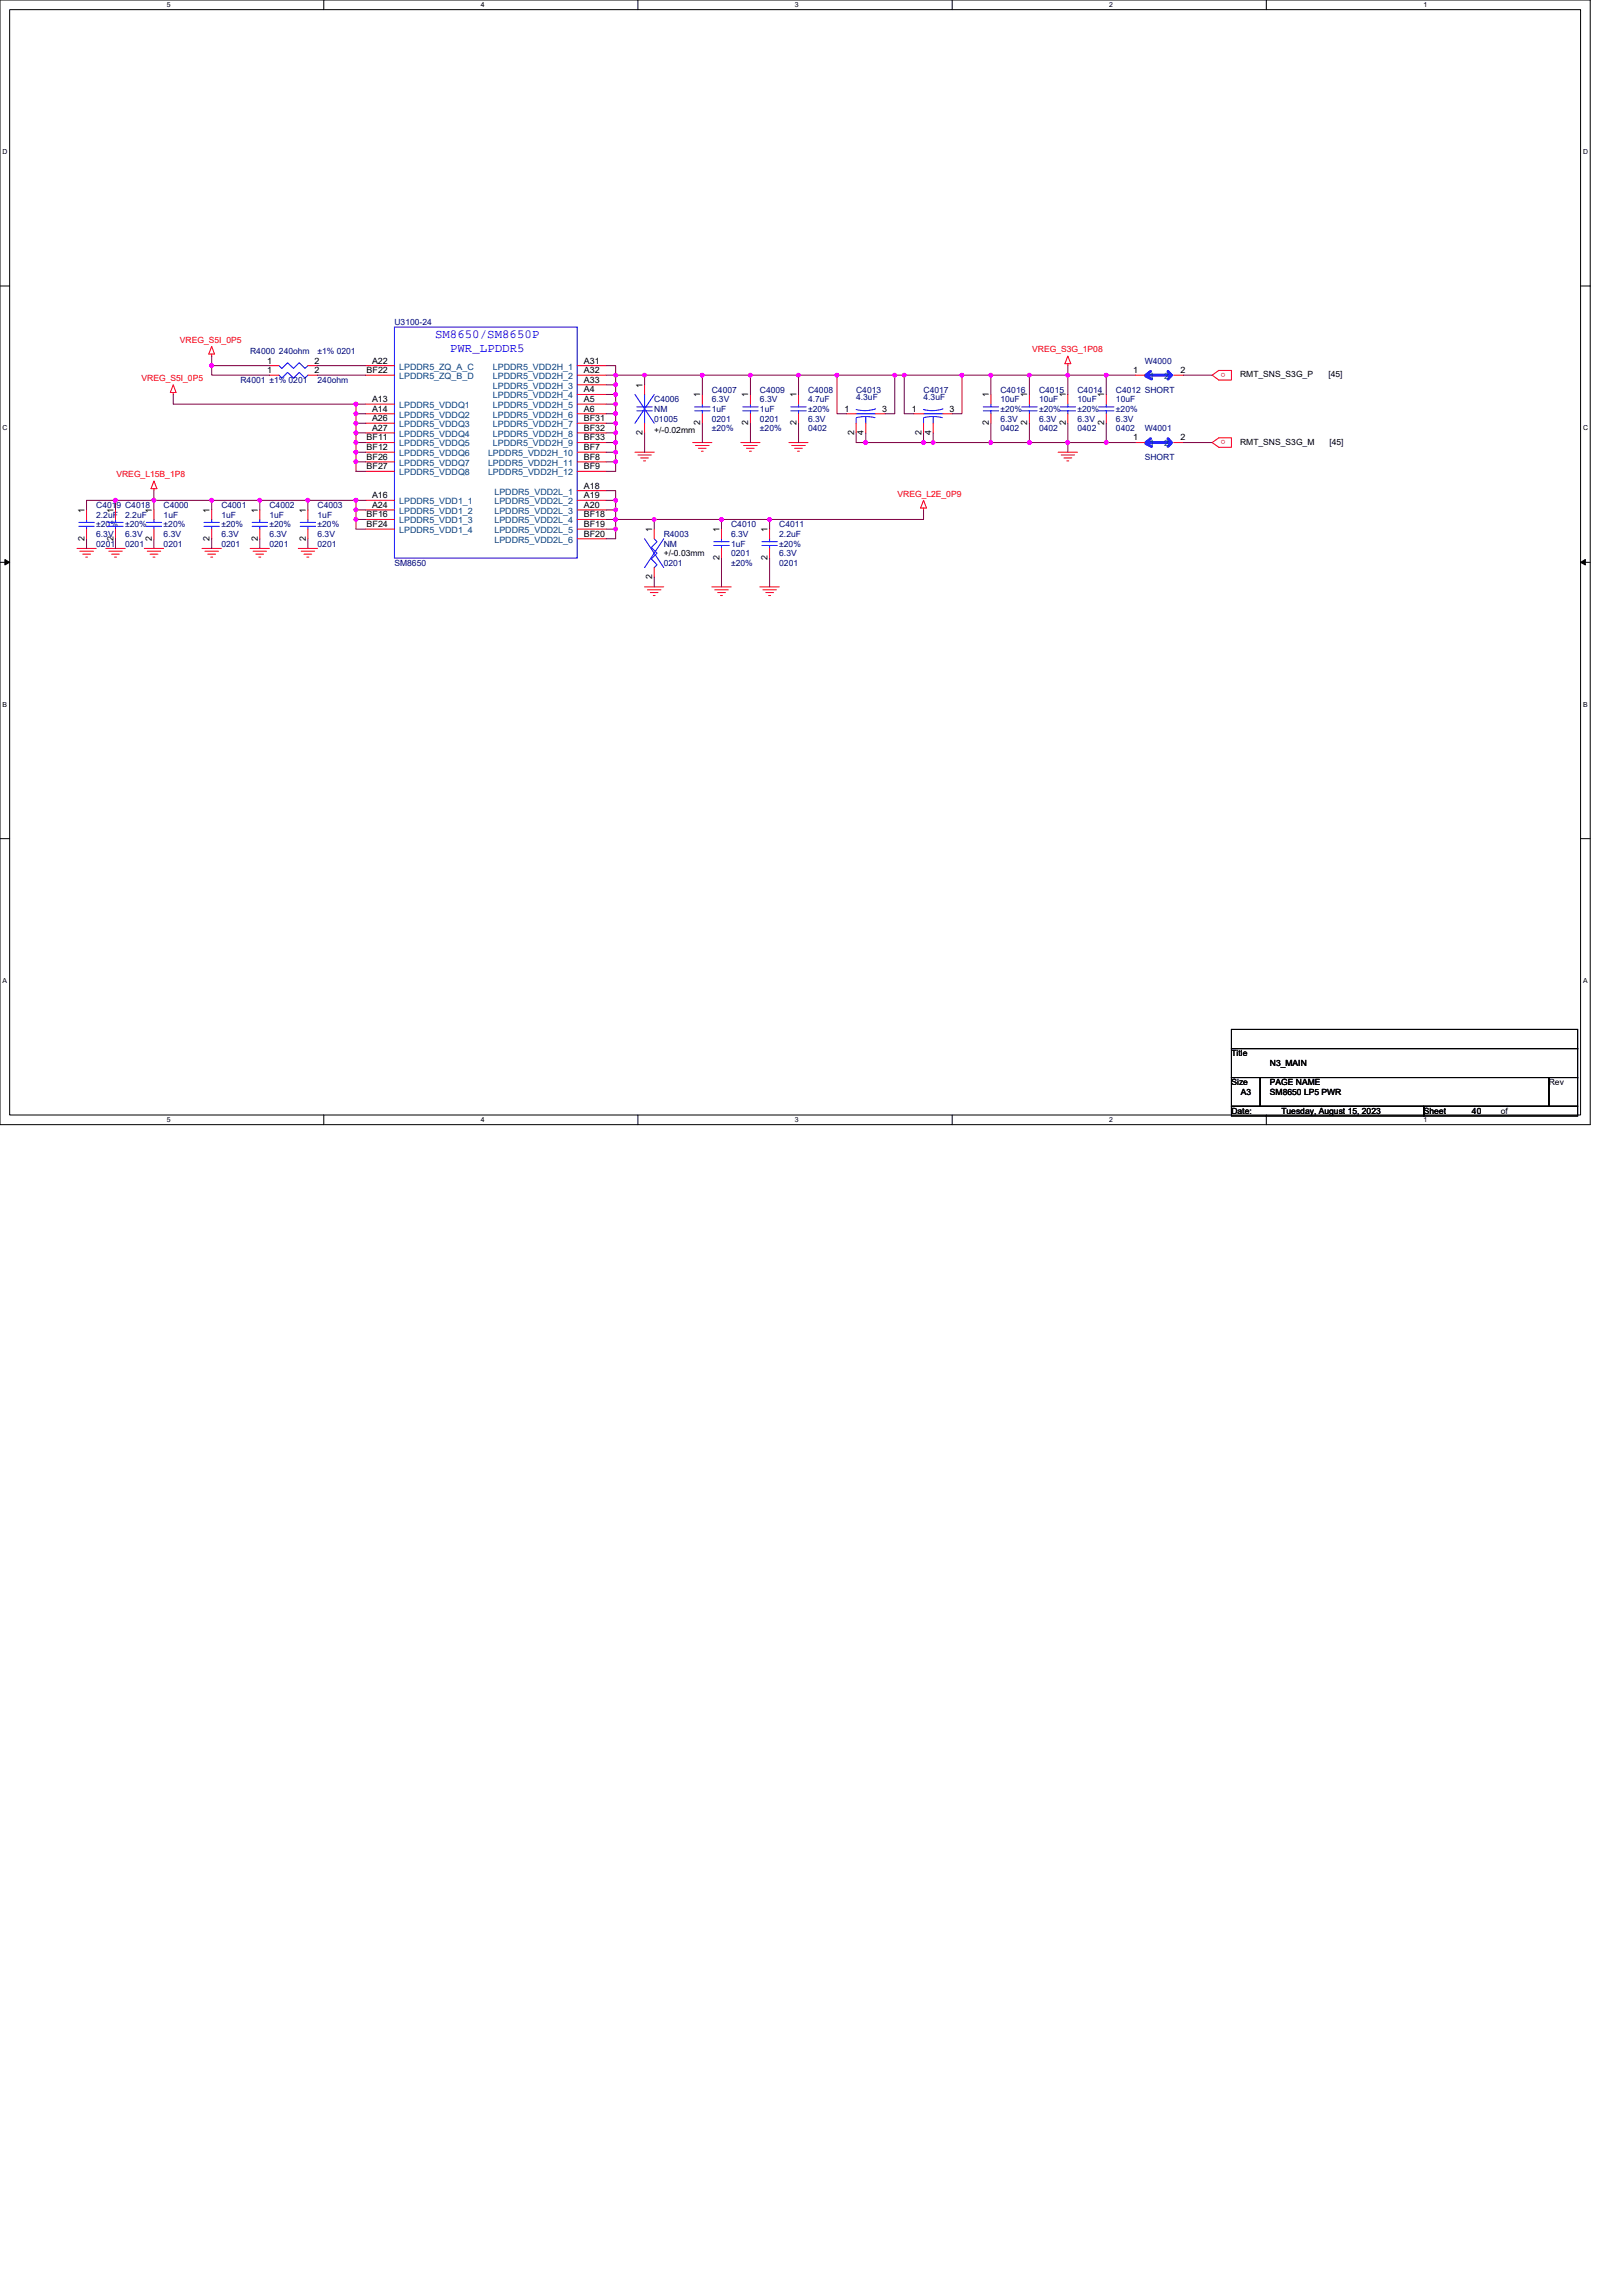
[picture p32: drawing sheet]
<svg xmlns="http://www.w3.org/2000/svg" width="210mm" height="297mm" viewBox="0 0 210 297" stroke-linecap="round" stroke-linejoin="round" font-family="sans-serif">
<defs><g id="words">
<g font-size="1.6" fill="#00f">
<text x="56.3" y="43.7">SM8650/SM8650P</text>
<text x="58.2" y="45.6">PWR_LPDDR5</text>
</g>
<g font-size="1.1" fill="#f00">
<text x="23.3" y="44.3">VREG_S5I_0P5</text>
<text x="133.5" y="45.6">VREG_S3G_1P08</text>
<text x="18.3" y="49.3">VREG_S5I_0P5</text>
<text x="158.6" y="48.3" transform="rotate(-180 158.6 48.3)">o</text>
<text x="158.6" y="57" transform="rotate(-180 158.6 57)">o</text>
<text x="15.1" y="61.8">VREG_L15B_1P8</text>
<text x="116.1" y="64.2">VREG_L2E_0P9</text>
</g>
<g font-size="1.1" fill="#000080">
<text x="32.4" y="45.8">R4000 240ohm</text>
<text x="41.1" y="45.8">±1% 0201</text>
<text x="51" y="42.1">U3100-24</text>
<text x="148.1" y="47.1">W4000</text>
<text x="31.1" y="49.6">R4001 ±1% 0201</text>
<text x="41.1" y="49.6">240ohm</text>
<text x="84.6" y="52">C4006</text>
<text x="84.6" y="53.3">NM</text>
<text x="92.1" y="50.8">C4007</text>
<text x="92.1" y="53.3">1uF</text>
<text x="92.1" y="52">6.3V</text>
<text x="98.3" y="50.8">C4009</text>
<text x="98.3" y="53.3">1uF</text>
<text x="98.3" y="52">6.3V</text>
<text x="104.5" y="50.8">C4008</text>
<text x="104.5" y="52">4.7uF</text>
<text x="104.5" y="53.3">±20%</text>
<text x="110.8" y="50.8">C4013</text>
<text x="110.8" y="51.8">4.3uF</text>
<text x="119.5" y="50.8">C4017</text>
<text x="119.5" y="51.8">4.3uF</text>
<text x="129.4" y="50.8">C4016</text>
<text x="129.4" y="52">10uF</text>
<text x="129.4" y="53.3">±20%</text>
<text x="134.4" y="50.8">C4015</text>
<text x="134.4" y="52">10uF</text>
<text x="134.4" y="53.3">±20%</text>
<text x="139.4" y="50.8">C4014</text>
<text x="139.4" y="52">10uF</text>
<text x="139.4" y="53.3">±20%</text>
<text x="144.4" y="50.8">C4012 SHORT</text>
<text x="144.4" y="52">10uF</text>
<text x="144.4" y="53.3">±20%</text>
<text x="84.6" y="54.5">01005</text>
<text x="92.1" y="54.5">0201</text>
<text x="92.1" y="55.8">±20%</text>
<text x="98.3" y="54.5">0201</text>
<text x="98.3" y="55.8">±20%</text>
<text x="104.5" y="55.8">0402</text>
<text x="104.5" y="54.5">6.3V</text>
<text x="129.4" y="55.8">0402</text>
<text x="129.4" y="54.5">6.3V</text>
<text x="134.4" y="55.8">0402</text>
<text x="134.4" y="54.5">6.3V</text>
<text x="139.4" y="55.8">0402</text>
<text x="139.4" y="54.5">6.3V</text>
<text x="144.4" y="55.8">0402</text>
<text x="144.4" y="54.5">6.3V</text>
<text x="148.1" y="55.8">W4001</text>
<text x="148.1" y="59.5">SHORT</text>
<text x="12.4" y="65.7">C4019 C4018</text>
<text x="21.2" y="65.7">C4000</text>
<text x="28.6" y="65.7">C4001</text>
<text x="34.9" y="65.7">C4002</text>
<text x="41.1" y="65.7">C4003</text>
<text x="12.4" y="67">2.2uF</text>
<text x="12.4" y="70.7">0201</text>
<text x="12.4" y="69.5">6.3V</text>
<text x="12.4" y="68.2">±20%</text>
<text x="16.2" y="67">2.2uF</text>
<text x="16.2" y="70.7">0201</text>
<text x="16.2" y="69.5">6.3V</text>
<text x="16.2" y="68.2">±20%</text>
<text x="21.2" y="67">1uF</text>
<text x="21.2" y="70.7">0201</text>
<text x="21.2" y="69.5">6.3V</text>
<text x="21.2" y="68.2">±20%</text>
<text x="28.6" y="67">1uF</text>
<text x="28.6" y="70.7">0201</text>
<text x="28.6" y="69.5">6.3V</text>
<text x="28.6" y="68.2">±20%</text>
<text x="34.9" y="67">1uF</text>
<text x="34.9" y="70.7">0201</text>
<text x="34.9" y="69.5">6.3V</text>
<text x="34.9" y="68.2">±20%</text>
<text x="41.1" y="67">1uF</text>
<text x="41.1" y="70.7">0201</text>
<text x="41.1" y="69.5">6.3V</text>
<text x="41.1" y="68.2">±20%</text>
<text x="85.9" y="69.5">R4003</text>
<text x="85.9" y="70.7">NM</text>
<text x="94.6" y="68.2">C4010</text>
<text x="94.6" y="70.7">1uF</text>
<text x="94.6" y="72">0201</text>
<text x="94.6" y="69.5">6.3V</text>
<text x="100.8" y="68.2">C4011</text>
<text x="100.8" y="69.5">2.2uF</text>
<text x="100.8" y="72">6.3V</text>
<text x="100.8" y="70.7">±20%</text>
<text x="51" y="73.2">SM8650</text>
<text x="85.9" y="73.2">0201</text>
<text x="94.6" y="73.2">±20%</text>
<text x="100.8" y="73.2">0201</text>
</g>
<g font-size="1.1">
<text x="34.6" y="47">1</text>
<text x="40.7" y="47">2</text>
<text x="48.1" y="47">A22</text>
<text x="75.5" y="47">A31</text>
<text x="34.6" y="48.3">1</text>
<text x="40.7" y="48.3">2</text>
<text x="47.4" y="48.3">BF22</text>
<text x="48.1" y="52">A13</text>
<text x="48.1" y="53.3">A14</text>
<text x="75.5" y="48.3">A32</text>
<text x="75.5" y="49.5">A33</text>
<text x="75.5" y="50.8">A4</text>
<text x="75.5" y="52">A5</text>
<text x="75.5" y="53.3">A6</text>
<text x="83.1" y="50.2" transform="rotate(-90 83.1 50.2)">1</text>
<text x="90.6" y="51.4" transform="rotate(-90 90.6 51.4)">1</text>
<text x="96.8" y="51.4" transform="rotate(-90 96.8 51.4)">1</text>
<text x="103" y="51.4" transform="rotate(-90 103 51.4)">1</text>
<text x="109.3" y="53.3">1</text>
<text x="114.1" y="53.3">3</text>
<text x="118" y="53.3">1</text>
<text x="122.9" y="53.3">3</text>
<text x="127.9" y="51.4" transform="rotate(-90 127.9 51.4)">1</text>
<text x="132.9" y="51.4" transform="rotate(-90 132.9 51.4)">1</text>
<text x="137.9" y="51.4" transform="rotate(-90 137.9 51.4)">1</text>
<text x="142.9" y="51.4" transform="rotate(-90 142.9 51.4)">1</text>
<text x="146.6" y="48.3">1</text>
<text x="152.7" y="48.3">2</text>
<text x="160.4" y="48.8">RMT_SNS_S3G_P</text>
<text x="171.9" y="48.8">[45]</text>
<text x="47.4" y="57">BF11</text>
<text x="47.4" y="58.2">BF12</text>
<text x="47.4" y="59.5">BF26</text>
<text x="48.1" y="54.5">A26</text>
<text x="48.1" y="55.7">A27</text>
<text x="75.5" y="58.2">BF7</text>
<text x="75.5" y="59.5">BF8</text>
<text x="75.5" y="54.5">BF31</text>
<text x="75.5" y="55.7">BF32</text>
<text x="75.5" y="57">BF33</text>
<text x="83.1" y="56.3" transform="rotate(-90 83.1 56.3)">2</text>
<text x="84.6" y="56">+/-0.02mm</text>
<text x="90.6" y="55" transform="rotate(-90 90.6 55)">2</text>
<text x="96.8" y="55" transform="rotate(-90 96.8 55)">2</text>
<text x="103" y="55" transform="rotate(-90 103 55)">2</text>
<text x="110.5" y="56.3" transform="rotate(-90 110.5 56.3)">2</text>
<text x="111.7" y="56.3" transform="rotate(-90 111.7 56.3)">4</text>
<text x="119.2" y="56.3" transform="rotate(-90 119.2 56.3)">2</text>
<text x="120.5" y="56.3" transform="rotate(-90 120.5 56.3)">4</text>
<text x="127.9" y="55" transform="rotate(-90 127.9 55)">2</text>
<text x="132.9" y="55" transform="rotate(-90 132.9 55)">2</text>
<text x="137.9" y="55" transform="rotate(-90 137.9 55)">2</text>
<text x="142.9" y="55" transform="rotate(-90 142.9 55)">2</text>
<text x="146.6" y="57">1</text>
<text x="152.7" y="57">2</text>
<text x="160.4" y="57.5">RMT_SNS_S3G_M</text>
<text x="172" y="57.5">[45]</text>
<text x="47.4" y="60.7">BF27</text>
<text x="48.1" y="64.5">A16</text>
<text x="48.1" y="65.7">A24</text>
<text x="75.5" y="63.2">A18</text>
<text x="75.5" y="64.5">A19</text>
<text x="75.5" y="65.7">A20</text>
<text x="75.5" y="60.7">BF9</text>
<text x="10.9" y="70" transform="rotate(-90 10.9 70)">2</text>
<text x="10.9" y="66.3" transform="rotate(-90 10.9 66.3)">1</text>
<text x="14.7" y="70" transform="rotate(-90 14.7 70)">2</text>
<text x="14.7" y="66.3" transform="rotate(-90 14.7 66.3)">1</text>
<text x="19.6" y="70" transform="rotate(-90 19.6 70)">2</text>
<text x="19.6" y="66.3" transform="rotate(-90 19.6 66.3)">1</text>
<text x="27.1" y="70" transform="rotate(-90 27.1 70)">2</text>
<text x="27.1" y="66.3" transform="rotate(-90 27.1 66.3)">1</text>
<text x="33.3" y="70" transform="rotate(-90 33.3 70)">2</text>
<text x="33.3" y="66.3" transform="rotate(-90 33.3 66.3)">1</text>
<text x="39.6" y="70" transform="rotate(-90 39.6 70)">2</text>
<text x="39.6" y="66.3" transform="rotate(-90 39.6 66.3)">1</text>
<text x="47.4" y="66.9">BF16</text>
<text x="47.4" y="68.2">BF24</text>
<text x="75.5" y="66.9">BF18</text>
<text x="75.5" y="68.2">BF19</text>
<text x="75.5" y="69.4">BF20</text>
<text x="84.4" y="68.8" transform="rotate(-90 84.4 68.8)">1</text>
<text x="85.9" y="72">+/-0.03mm</text>
<text x="93.1" y="68.8" transform="rotate(-90 93.1 68.8)">1</text>
<text x="99.3" y="68.8" transform="rotate(-90 99.3 68.8)">1</text>
<text x="84.4" y="74.9" transform="rotate(-90 84.4 74.9)">2</text>
<text x="93.1" y="72.5" transform="rotate(-90 93.1 72.5)">2</text>
<text x="99.3" y="72.5" transform="rotate(-90 99.3 72.5)">2</text>
<text x="159.3" y="136.7">Title</text>
<text x="164.3" y="137.9">N3_MAIN</text>
<text x="159.3" y="140.4">Size</text>
<text x="160.5" y="141.7">A3</text>
<text x="164.3" y="140.4">PAGE NAME</text>
<text x="164.3" y="141.7">SM8650 LP5 PWR</text>
<text x="200.4" y="140.4">Rev</text>
<text x="159.3" y="144.1">Date:</text>
<text x="165.8" y="144.1">Tuesday, August 15, 2023</text>
<text x="184.2" y="144.1">Sheet</text>
<text x="190.4" y="144.1">40</text>
<text x="194.2" y="144.1">of</text>
</g>
<g font-size="1.1" fill="#004080">
<text x="51.6" y="47.8">LPDDR5_ZQ_A_C</text>
<text x="63.8" y="47.8">LPDDR5_VDD2H_1</text>
<text x="51.6" y="52.8">LPDDR5_VDDQ1</text>
<text x="51.6" y="49">LPDDR5_ZQ_B_D</text>
<text x="63.8" y="49">LPDDR5_VDD2H_2</text>
<text x="63.8" y="50.3">LPDDR5_VDD2H_3</text>
<text x="63.8" y="51.5">LPDDR5_VDD2H_4</text>
<text x="63.8" y="52.8">LPDDR5_VDD2H_5</text>
<text x="148.7" y="49">1</text>
<text x="150.6" y="49">2</text>
<text x="51.6" y="54">LPDDR5_VDDQ2</text>
<text x="51.6" y="55.3">LPDDR5_VDDQ3</text>
<text x="51.6" y="56.5">LPDDR5_VDDQ4</text>
<text x="51.6" y="57.8">LPDDR5_VDDQ5</text>
<text x="51.6" y="59">LPDDR5_VDDQ6</text>
<text x="63.1" y="59">LPDDR5_VDD2H_10</text>
<text x="63.8" y="54">LPDDR5_VDD2H_6</text>
<text x="63.8" y="55.3">LPDDR5_VDD2H_7</text>
<text x="63.8" y="56.5">LPDDR5_VDD2H_8</text>
<text x="63.8" y="57.8">LPDDR5_VDD2H_9</text>
<text x="148.7" y="57.8">1</text>
<text x="150.6" y="57.8">2</text>
<text x="51.6" y="65.2">LPDDR5_VDD1_1</text>
<text x="51.6" y="60.3">LPDDR5_VDDQ7</text>
<text x="51.6" y="61.5">LPDDR5_VDDQ8</text>
<text x="63.1" y="60.3">LPDDR5_VDD2H_11</text>
<text x="63.1" y="61.5">LPDDR5_VDD2H_12</text>
<text x="64" y="64">LPDDR5_VDD2L_1</text>
<text x="64" y="65.2">LPDDR5_VDD2L_2</text>
<text x="51.6" y="66.5">LPDDR5_VDD1_2</text>
<text x="51.6" y="67.7">LPDDR5_VDD1_3</text>
<text x="51.6" y="69">LPDDR5_VDD1_4</text>
<text x="64" y="66.5">LPDDR5_VDD2L_3</text>
<text x="64" y="67.7">LPDDR5_VDD2L_4</text>
<text x="64" y="69">LPDDR5_VDD2L_5</text>
<text x="64" y="70.2">LPDDR5_VDD2L_6</text>
</g>
<g font-size=".9">
<text x="21.6" y="1">5</text>
<text x="62.2" y="1">4</text>
<text x="102.8" y="1">3</text>
<text x="143.5" y="1">2</text>
<text x="184.2" y="1">1</text>
<text x=".3" y="19.9">D</text>
<text x="204.8" y="19.9">D</text>
<text x=".3" y="55.7">C</text>
<text x="204.8" y="55.7">C</text>
<text x=".3" y="91.4">B</text>
<text x="204.8" y="91.4">B</text>
<text x=".3" y="127.2">A</text>
<text x="204.8" y="127.2">A</text>
<text x="21.6" y="145.2">5</text>
<text x="62.2" y="145.2">4</text>
<text x="102.8" y="145.2">3</text>
<text x="143.5" y="145.2">2</text>
<text x="184.2" y="145.2">1</text>
</g>
</g></defs>
<path d="M0 0h205.7v145.5h-205.7zM1.2 1.2h203.3v143.1h-203.3z" fill="none" stroke="#000" stroke-width=".13"/>
<g fill="#fff">
<path d="M21.6 .1h.5v1h-.5z"/>
<path d="M21.6 144.4h.5v1h-.5z"/>
</g>
<path d="M41.9 0v1.2M41.9 144.3v1.2" fill="none" stroke="#000" stroke-width=".13"/>
<g fill="#fff">
<path d="M62.2 .1h.5v1h-.5z"/>
<path d="M62.2 144.4h.5v1h-.5z"/>
</g>
<path d="M82.5 0v1.2M82.5 144.3v1.2" fill="none" stroke="#000" stroke-width=".13"/>
<g fill="#fff">
<path d="M102.8 .1h.5v1h-.5z"/>
<path d="M102.8 144.4h.5v1h-.5z"/>
</g>
<path d="M123.2 0v1.2M123.2 144.3v1.2" fill="none" stroke="#000" stroke-width=".13"/>
<g fill="#fff">
<path d="M143.5 .1h.5v1h-.5z"/>
<path d="M143.5 144.4h.5v1h-.5z"/>
</g>
<path d="M163.8 0v1.2M163.8 144.3v1.2" fill="none" stroke="#000" stroke-width=".13"/>
<g fill="#fff">
<path d="M184.1 .1h.5v1h-.5z"/>
<path d="M184.1 144.4h.5v1h-.5z"/>
<path d="M.3 19.1h.7v1h-.7z"/>
<path d="M204.8 19.1h.6v1h-.6z"/>
<path d="M.3 54.9h.7v1h-.7z"/>
<path d="M204.8 54.9h.6v1h-.6z"/>
</g>
<path d="M0 37h1.2M204.5 37h1.2" fill="none" stroke="#000" stroke-width=".13"/>
<g fill="#fff">
<path d="M.3 90.6h.6v1h-.6z"/>
<path d="M204.8 90.6h.6v1h-.6z"/>
</g>
<path d="M0 72.7h1.2M204.5 72.7h1.2" fill="none" stroke="#000" stroke-width=".13"/>
<path d="M.6 72.4l.6 .3-.6 .4zM204.5 72.7l.6-.3v.7z" fill="#000" stroke="#000" stroke-width=".13"/>
<g fill="#fff">
<path d="M.3 126.4h.6v1h-.6z"/>
<path d="M204.8 126.4h.6v1h-.6z"/>
</g>
<path d="M0 108.5h1.2M204.5 108.5h1.2M159.3 133.2h44.8v2.5h-44.8zM159.3 135.7h44.8v3.7h-44.8zM159.3 139.4h3.7v3.7h-3.7zM163 139.4h37.4v3.7h-37.4zM200.4 139.4h3.7v3.7h-3.7zM159.3 143.1h24.9v1.3h-24.9zM184.2 143.1h19.9v1.3h-19.9z" fill="none" stroke="#000" stroke-width=".13"/>
<g fill="none" stroke="#f00" stroke-width=".13">
<path d="M22.4 49.8l.4 1h-.8zM22.4 50.8v.2M27.4 45.8v.3M27.4 44.8l.3 1h-.7zM34.9 47.3h1.2M34.9 48.5h1.2M39.8 47.3h1.3M39.8 48.5h1.3M47.3 52.3h3.7M47.3 53.5h3.7M47.3 54.8h3.7M47.3 56h3.7"/>
<path d="M47.3 57.3h3.7M47.3 58.5h3.7M47.3 59.8h3.7M47.3 47.3h3.7M47.3 48.5h3.7M74.7 47.3h3.7M74.7 58.5h3.7M74.7 59.8h3.7M74.7 48.5h3.7M74.7 49.8h3.7M74.7 51h3.7M74.7 52.3h3.7"/>
<path d="M74.7 53.5h3.7M74.7 54.8h3.7M74.7 56h3.7M74.7 57.3h3.7M82.1 58.5h2.5M82.5 58.9h1.8M82.9 59.2h1M83.3 59.6h.2M83.4 49.8v1.2M83.4 54.8v1.2M89.6 57.3h2.5M90 57.6h1.7"/>
<path d="M90.4 58h1M90.7 58.4h.3M90.9 51v1.3M90.9 53.5v1.3M95.8 57.3h2.5M96.2 57.6h1.8M96.6 58h1M97 58.4h.2M97.1 51v1.3M97.1 53.5v1.3M102.1 57.3h2.4M102.4 57.6h1.8"/>
<path d="M102.8 58h1M103.2 58.4h.2M103.3 51v1.3M103.3 53.5v1.3M109.5 53.5h1.3M110.8 54.8v1.2M112 54.8v1.2M113.3 53.5h1.2M118.2 53.5h1.3M119.5 54.8v1.2M120.7 54.8v1.2M122 53.5h1.2"/>
<path d="M128.2 51v1.3M128.2 53.5v1.3M133.2 51v1.3M133.2 53.5v1.3M136.9 58.5h2.5M137.3 58.9h1.7M137.6 59.2h1.1M138 59.6h.3M138.2 47.1v.2M138.2 51v1.3M138.2 53.5v1.3M138.2 46.1l.3 1h-.7z"/>
<path d="M143.1 51v1.3M143.1 53.5v1.3M146.9 57.3h1.2M146.9 48.5h1.2M151.8 57.3h1.3M151.8 48.5h1.3M156.8 48.5l.9-.6h1.6v1.3h-1.6zM156.8 57.3l.9-.7h1.6v1.3h-1.6zM10 71h2.4M10.3 71.3h1.8M10.7 71.7h1M11.1 72.1h.2"/>
<path d="M11.2 66v1.2M11.2 68.5v1.2M13.7 71h2.5M14.1 71.3h1.7M14.4 71.7h1M14.8 72.1h.3M14.9 66v1.2M14.9 68.5v1.2M18.7 71h2.5M19 71.3h1.8M19.4 71.7h1M19.8 72.1h.2"/>
<path d="M19.9 63.2v.3M19.9 66v1.2M19.9 68.5v1.2M19.9 62.2l.4 1h-.8zM26.1 71h2.5M26.5 71.3h1.8M26.9 71.7h1M27.3 72.1h.2M27.4 66v1.2M27.4 68.5v1.2M32.4 71h2.5M32.7 71.3h1.8"/>
<path d="M33.1 71.7h1M33.5 72.1h.2M33.6 66v1.2M33.6 68.5v1.2M38.6 71h2.5M39 71.3h1.7M39.3 71.7h1M39.7 72.1h.3M39.8 66v1.2M39.8 68.5v1.2M47.3 64.7h3.7M47.3 66h3.7"/>
<path d="M47.3 67.2h3.7M47.3 68.5h3.7M47.3 61h3.7M74.7 61h3.7M74.7 63.5h3.7M74.7 64.7h3.7M74.7 66h3.7M74.7 67.2h3.7M74.7 68.5h3.7M74.7 69.7h3.7M83.4 75.9h2.5M83.8 76.3h1.7"/>
<path d="M84.1 76.7h1M84.5 77h.3M84.6 68.5v1.2M84.6 73.4v1.3M92.1 75.9h2.5M92.5 76.3h1.7M92.9 76.7h1M93.2 77h.3M93.3 68.5v1.2M93.3 71v1.2M98.3 75.9h2.5M98.7 76.3h1.7"/>
<path d="M99.1 76.7h1M99.4 77h.3M99.6 68.5v1.2M99.6 71v1.2M119.5 64.7l.4 1h-.8zM119.5 65.7v.3"/>
</g>
<g fill="none" stroke="#00f" stroke-width=".13">
<path d="M36.1 47.3l.4 .4 .7-.8 .8 .8 .7-.8 .8 .8 .3-.4M36.1 48.5l.4 .4 .7-.7 .8 .7 .7-.7 .8 .7 .3-.4M51 42.3h23.7v29.9h-23.7zM82.1 51l2.5 3.8M82.4 52.6h2M82.4 53.1h2M83.4 51v1.6M83.4 53.1v1.7M84.6 51l-2.5 3.8M89.9 52.6h2M89.9 53.1h2M90.9 52.3v.3"/>
<path d="M90.9 53.1v.4M96.1 52.6h2M96.1 53.1h2M97.1 52.3v.3M97.1 53.1v.4M102.3 52.6h2M102.3 53.1h2M103.3 52.3v.3M103.3 53.1v.4M110.8 53.5h2.5M110.8 54.1v.7M110.8 54a5 5 0 0 1 2.4 0"/>
<path d="M112 53.9v.9M113.3 52.9a4.3 4.3 0 0 1-2.5 .1M119.5 53.5h2.5M119.5 54.1v.7M119.5 54a5 5 0 0 1 2.4 0M120.7 53.9v.9M122 52.9a4.4 4.4 0 0 1-2.5 .1M127.2 52.6h2M127.2 53.1h2M128.2 52.3v.3M128.2 53.1v.4M132.2 52.6h2"/>
<path d="M132.2 53.1h2M133.2 52.3v.3M133.2 53.1v.4M137.2 52.6h1.9M137.2 53.1h1.9M138.2 52.3v.3M138.2 53.1v.4M142.1 52.6h2M142.1 53.1h2M143.1 52.3v.3M143.1 53.1v.4M10.2 67.6h2"/>
<path d="M10.2 68.1h2M11.2 67.2v.4M11.2 68.1v.4M13.9 67.6h2M13.9 68.1h2M14.9 67.2v.4M14.9 68.1v.4M18.9 67.6h2M18.9 68.1h2M19.9 67.2v.4M19.9 68.1v.4M26.4 67.6h2"/>
<path d="M26.4 68.1h2M27.4 67.2v.4M27.4 68.1v.4M32.6 67.6h2M32.6 68.1h2M33.6 67.2v.4M33.6 68.1v.4M38.8 67.6h2M38.8 68.1h2M39.8 67.2v.4M39.8 68.1v.4M83.4 69.7l2.5 3.7"/>
<path d="M84.6 69.7l.4 .4-.7 .7 .7 .8-.7 .7 .7 .8-.4 .3M85.9 69.7l-2.5 3.7M92.4 70.1h1.9M92.4 70.6h1.9M93.3 69.7v.4M93.3 70.6v.4M98.6 70.1h2M98.6 70.6h2M99.6 69.7v.4M99.6 70.6v.4"/>
</g>
<path d="M148.2 57.4l.8 .4M148.2 48.7l.8 .3M148.5 57.3h2.7M148.5 48.5h2.7M148.9 56.7l-.7 .6M148.9 48l-.7 .5M151.1 56.7l.4 .4M151.1 48l.4 .4M151.6 57.3l-.5 .5M151.6 48.5l-.5 .5" fill="none" stroke="#00f" stroke-width=".36"/>
<g fill="none" stroke="#800040" stroke-width=".13">
<path d="M22.4 51v1.3h23.7M27.4 47.3v1.2h7.5M27.4 46.1v1.2h7.5M41.1 47.3h6.2M41.1 48.5h6.2M46.1 52.3v1.2M46.1 59.8v1.2h1.2M46.1 53.5v1.3M46.1 54.8v1.2M46.1 56v1.3M46.1 57.3v1.2M46.1 58.5v1.3"/>
<path d="M46.1 52.3h1.2M46.1 53.5h1.2M46.1 54.8h1.2M46.1 56h1.2M46.1 57.3h1.2M46.1 58.5h1.2M46.1 59.8h1.2M78.4 47.3h1.3v1.2M78.4 48.5h1.3M78.4 49.8h1.3M78.4 51h1.3M78.4 52.3h1.3"/>
<path d="M78.4 53.5h1.3M78.4 54.8h1.3M78.4 56h1.3M78.4 57.3h1.3M78.4 58.5h1.3M78.4 59.8h1.3M79.7 48.5h3.7M79.7 59.8v1.2h-1.3M79.7 48.5v1.3M79.7 49.8v1.2M79.7 51v1.3M79.7 52.3v1.2"/>
<path d="M79.7 53.5v1.3M79.7 54.8v1.2M79.7 56v1.3M79.7 57.3v1.2M79.7 58.5v1.3M83.4 48.5h7.5M83.4 48.5v1.3M83.4 56v2.5M90.9 48.5v2.5M90.9 54.8v2.5M90.9 48.5h6.2M97.1 48.5h6.2"/>
<path d="M97.1 48.5v2.5M97.1 54.8v2.5M103.3 48.5h5M103.3 48.5v2.5M103.3 54.8v2.5M110.8 56v1.3h1.2M112 56v1.3h7.5M115.8 48.5h-7.5v5h1.2M117 48.5h-1.2v5h-1.3M119.5 56v1.3h1.2M120.7 56v1.3h7.5M124.5 48.5h-7.5v5h1.2"/>
<path d="M128.2 48.5h5M128.2 57.3h5M128.2 48.5h-3.7v5h-1.3M128.2 48.5v2.5M128.2 54.8v2.5M133.2 54.8v2.5M133.2 57.3h5M138.2 48.5h-5v2.5M138.2 57.3v1.2M138.2 47.3v1.2M138.2 48.5v2.5M138.2 54.8v2.5"/>
<path d="M138.2 48.5h4.9M138.2 57.3h4.9M143.1 48.5h3.8M143.1 57.3h3.8M143.1 48.5v2.5M143.1 54.8v2.5M153.1 48.5h3.7M153.1 57.3h3.7M11.2 69.7v1.3M14.9 64.7h-3.7v1.3M14.9 69.7v1.3M14.9 64.7v1.3"/>
<path d="M14.9 64.7h5M19.9 63.5v1.2M19.9 69.7v1.3M19.9 64.7v1.3M19.9 64.7h7.5M27.4 64.7h6.2M27.4 69.7v1.3M27.4 64.7v1.3M33.6 69.7v1.3M33.6 64.7v1.3M33.6 64.7h6.2M39.8 69.7v1.3"/>
<path d="M39.8 64.7v1.3M39.8 64.7h6.3M46.1 67.2v1.3h1.2M46.1 64.7v1.3M46.1 66v1.2M46.1 64.7h1.2M46.1 67.2h1.2M46.1 66h1.2M78.4 63.5h1.3v1.2M78.4 68.5h1.3M78.4 67.2h1.3M78.4 66h1.3"/>
<path d="M78.4 64.7h1.3M79.7 68.5v1.2h-1.3M79.7 67.2v1.3M79.7 66v1.2M79.7 64.7v1.3M79.7 67.2h4.9M84.6 67.2v1.3M84.6 74.7v1.2M84.6 67.2h8.7M93.3 67.2h6.3M93.3 72.2v3.7M93.3 67.2v1.3"/>
<path d="M99.6 72.2v3.7M99.6 67.2v1.3M119.5 66v1.2h-19.9"/>
</g>
<g fill="#f0f" stroke="#f0f" stroke-width=".13">
<circle cx="27.4" cy="47.3" r=".24"/>
<circle cx="46.1" cy="53.5" r=".24"/>
<circle cx="46" cy="56" r=".24"/>
<circle cx="46.1" cy="54.8" r=".24"/>
<circle cx="46" cy="58.5" r=".24"/>
<circle cx="46" cy="57.2" r=".24"/>
<circle cx="46.1" cy="59.7" r=".24"/>
<circle cx="46" cy="52.3" r=".24"/>
<circle cx="27.4" cy="64.7" r=".24"/>
<circle cx="19.9" cy="64.7" r=".24"/>
<circle cx="33.6" cy="64.7" r=".24"/>
<circle cx="39.8" cy="64.7" r=".24"/>
<circle cx="46.1" cy="66" r=".24"/>
<circle cx="46" cy="64.7" r=".24"/>
<circle cx="46.1" cy="67.2" r=".24"/>
<circle cx="83.4" cy="48.5" r=".24"/>
<circle cx="79.6" cy="48.5" r=".23"/>
<circle cx="103.3" cy="48.5" r=".23"/>
<circle cx="108.3" cy="48.5" r=".24"/>
<circle cx="79.6" cy="49.8" r=".24"/>
<circle cx="79.6" cy="51" r=".24"/>
<circle cx="79.6" cy="52.3" r=".24"/>
<circle cx="79.6" cy="53.5" r=".23"/>
<circle cx="79.6" cy="56" r=".24"/>
<circle cx="79.6" cy="54.8" r=".23"/>
<circle cx="79.6" cy="57.2" r=".24"/>
<circle cx="79.6" cy="58.5" r=".24"/>
<circle cx="79.6" cy="59.7" r=".23"/>
<circle cx="97.1" cy="48.5" r=".23"/>
<circle cx="90.8" cy="48.5" r=".23"/>
<circle cx="79.6" cy="67.2" r=".23"/>
<circle cx="79.6" cy="68.4" r=".24"/>
<circle cx="79.6" cy="66" r=".23"/>
<circle cx="79.6" cy="64.7" r=".24"/>
<circle cx="99.6" cy="67.2" r=".24"/>
<circle cx="93.3" cy="67.2" r=".24"/>
<circle cx="84.6" cy="67.2" r=".23"/>
<circle cx="133.2" cy="48.5" r=".24"/>
<circle cx="128.2" cy="48.5" r=".23"/>
<circle cx="143.1" cy="48.5" r=".24"/>
<circle cx="138.1" cy="48.5" r=".24"/>
<circle cx="143.1" cy="57.2" r=".24"/>
<circle cx="138.1" cy="57.2" r=".24"/>
<circle cx="128.2" cy="57.2" r=".24"/>
<circle cx="133.2" cy="57.2" r=".24"/>
<circle cx="115.7" cy="48.5" r=".23"/>
<circle cx="117" cy="48.5" r=".23"/>
<circle cx="124.5" cy="48.5" r=".24"/>
<circle cx="112" cy="57.2" r=".24"/>
<circle cx="119.5" cy="57.2" r=".24"/>
<circle cx="120.7" cy="57.2" r=".24"/>
<circle cx="14.9" cy="64.7" r=".24"/>
</g>
<use href="#words"/>
</svg>
